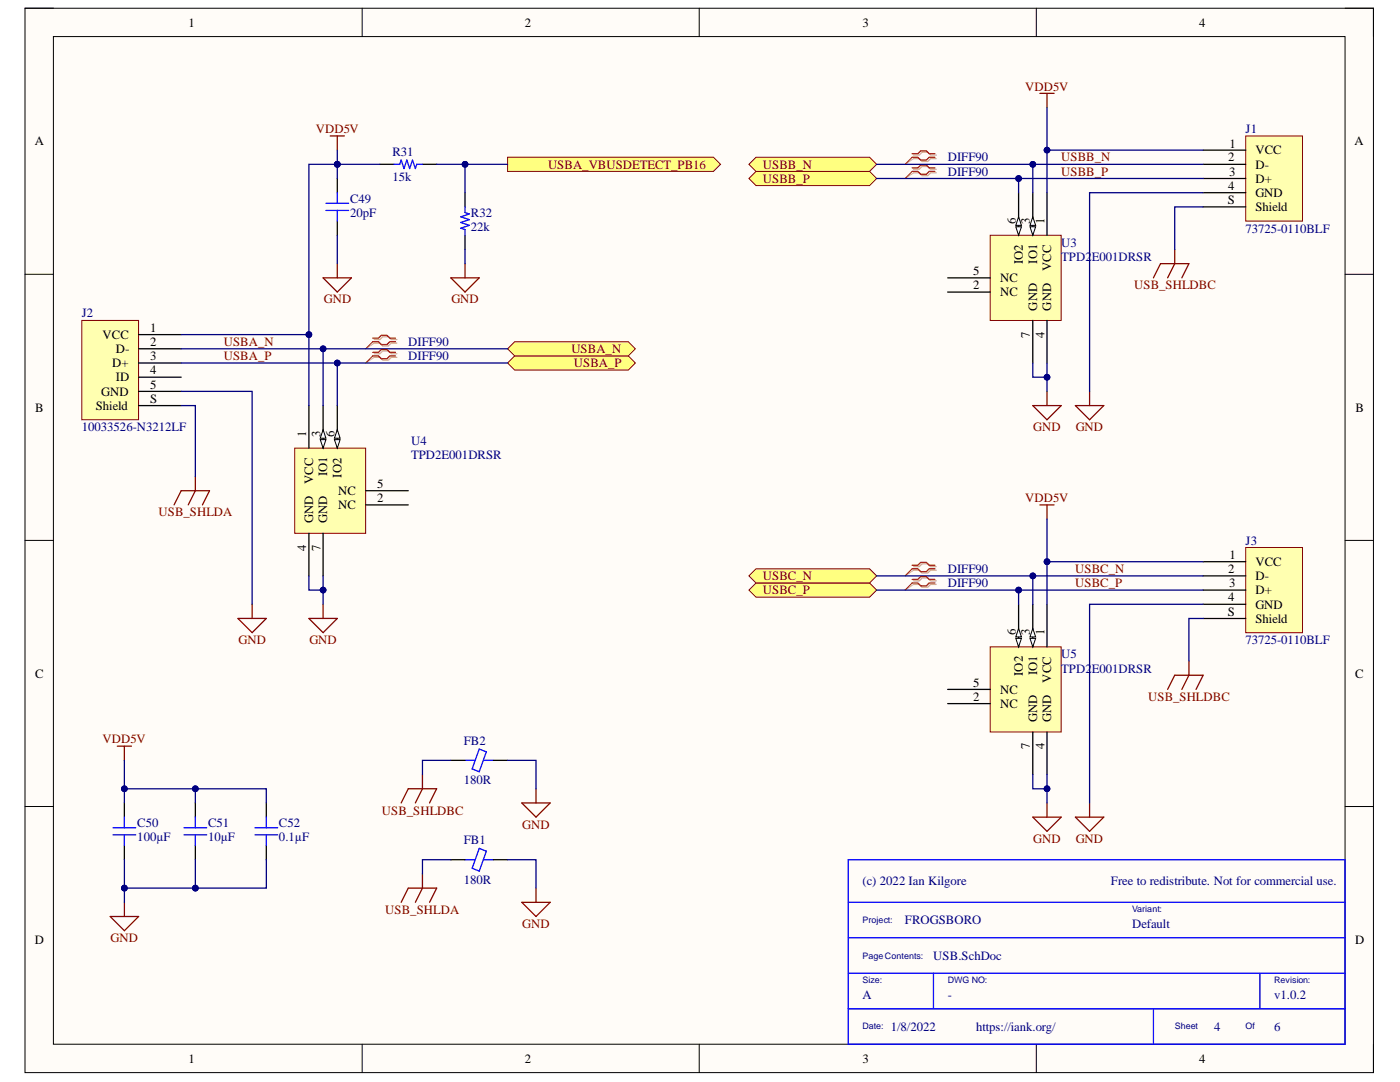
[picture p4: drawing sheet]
<svg xmlns="http://www.w3.org/2000/svg" width="279mm" height="216mm" viewBox="0 0 279 216" stroke-linecap="round" stroke-linejoin="round" font-family="sans-serif">
<defs><g id="words">
<g font-size="2.5">
<text x="37.6" y="5.3">1</text>
<text x="104.7" y="5.3">2</text>
<text x="172.1" y="5.3">3</text>
<text x="239.3" y="5.3">4</text>
<text x="6.9" y="29">A</text>
<text x="245.4" y="29.4">1</text>
<text x="270.3" y="29">A</text>
<text x="245.1" y="32.2">2</text>
<text x="245.3" y="35.1">3</text>
<text x="250.5" y="30.8">VCC</text>
<text x="250.5" y="33.7">D-</text>
<text x="245" y="40.8">S</text>
<text x="245.1" y="37.9">4</text>
<text x="250.5" y="36.5">D+</text>
<text x="250.5" y="39.3">GND</text>
<text x="202.8" y="44.7" transform="rotate(-90 202.8 44.7)">6</text>
<text x="205.5" y="44.7" transform="rotate(-90 205.5 44.7)">3</text>
<text x="208.4" y="44.7" transform="rotate(-90 208.4 44.7)">1</text>
<text x="250.5" y="42.1">Shield</text>
<text x="204.1" y="52.8" transform="rotate(-90 204.1 52.8)">IO2</text>
<text x="207" y="52.6" transform="rotate(-90 207 52.6)">IO1</text>
<text x="194.2" y="57.7">2</text>
<text x="194.2" y="54.9">5</text>
<text x="199.6" y="59.1">NC</text>
<text x="199.6" y="56.3">NC</text>
<text x="209.8" y="54.1" transform="rotate(-90 209.8 54.1)">VCC</text>
<text x="207" y="62" transform="rotate(-90 207 62)">GND</text>
<text x="209.8" y="62" transform="rotate(-90 209.8 62)">GND</text>
<text x="20.5" y="67.7">VCC</text>
<text x="23.1" y="70.4">D-</text>
<text x="29.9" y="66.2">1</text>
<text x="29.9" y="69">2</text>
<text x="29.9" y="71.9">3</text>
<text x="205.5" y="67.4" transform="rotate(-90 205.5 67.4)">7</text>
<text x="208.4" y="67.4" transform="rotate(-90 208.4 67.4)">4</text>
<text x="22.4" y="73.3">D+</text>
<text x="23.1" y="76.1">ID</text>
<text x="29.9" y="74.7">4</text>
<text x="29.9" y="77.5">5</text>
<text x="7" y="82.1">B</text>
<text x="19.1" y="81.8">Shield</text>
<text x="20.2" y="79">GND</text>
<text x="29.9" y="80.3">S</text>
<text x="270.5" y="82.1">B</text>
<text x="61.1" y="87.2" transform="rotate(-90 61.1 87.2)">1</text>
<text x="63.9" y="87.2" transform="rotate(-90 63.9 87.2)">3</text>
<text x="66.7" y="87.2" transform="rotate(-90 66.7 87.2)">6</text>
<text x="65.3" y="95.1" transform="rotate(-90 65.3 95.1)">IO1</text>
<text x="68.2" y="95.3" transform="rotate(-90 68.2 95.3)">IO2</text>
<text x="62.5" y="96.6" transform="rotate(-90 62.5 96.6)">VCC</text>
<text x="67.5" y="101.6">NC</text>
<text x="67.5" y="98.8">NC</text>
<text x="75.3" y="100.2">2</text>
<text x="75.3" y="97.3">5</text>
<text x="62.5" y="104.4" transform="rotate(-90 62.5 104.4)">GND</text>
<text x="65.3" y="104.4" transform="rotate(-90 65.3 104.4)">GND</text>
<text x="61.1" y="109.8" transform="rotate(-90 61.1 109.8)">4</text>
<text x="63.9" y="109.8" transform="rotate(-90 63.9 109.8)">7</text>
<text x="245.4" y="111.5">1</text>
<text x="250.5" y="112.9">VCC</text>
<text x="245.1" y="114.3">2</text>
<text x="245.1" y="120">4</text>
<text x="245.3" y="117.2">3</text>
<text x="250.5" y="115.8">D-</text>
<text x="250.5" y="118.6">D+</text>
<text x="245" y="122.9">S</text>
<text x="250.5" y="124.2">Shield</text>
<text x="250.5" y="121.4">GND</text>
<text x="202.8" y="126.8" transform="rotate(-90 202.8 126.8)">6</text>
<text x="205.5" y="126.8" transform="rotate(-90 205.5 126.8)">3</text>
<text x="208.4" y="126.8" transform="rotate(-90 208.4 126.8)">1</text>
<text x="7" y="135.2">C</text>
<text x="194.2" y="137">5</text>
<text x="204.1" y="134.9" transform="rotate(-90 204.1 134.9)">IO2</text>
<text x="207" y="134.7" transform="rotate(-90 207 134.7)">IO1</text>
<text x="209.8" y="136.2" transform="rotate(-90 209.8 136.2)">VCC</text>
<text x="270.4" y="135.2">C</text>
<text x="194.2" y="139.9">2</text>
<text x="199.6" y="141.2">NC</text>
<text x="199.6" y="138.4">NC</text>
<text x="205.5" y="149.5" transform="rotate(-90 205.5 149.5)">7</text>
<text x="207" y="144.1" transform="rotate(-90 207 144.1)">GND</text>
<text x="208.4" y="149.5" transform="rotate(-90 208.4 149.5)">4</text>
<text x="209.8" y="144.1" transform="rotate(-90 209.8 144.1)">GND</text>
<text x="6.9" y="188.3">D</text>
<text x="270.4" y="188.3">D</text>
<text x="37.6" y="212.1">1</text>
<text x="104.7" y="212.1">2</text>
<text x="172.1" y="212.1">3</text>
<text x="239.3" y="212.1">4</text>
</g>
<g font-size="2.5" fill="#800000">
<text x="204.6" y="18.1">VDD5V</text>
<text x="63" y="26.6">VDD5V</text>
<text x="109.4" y="33.7">USBA_VBUSDETECT_PB16</text>
<text x="152.3" y="33.7">USBB_N</text>
<text x="211.8" y="32.2">USBB_N</text>
<text x="211.8" y="35.1">USBB_P</text>
<text x="152.3" y="36.5">USBB_P</text>
<text x="226.4" y="57.7">USB_SHLDBC</text>
<text x="64.6" y="60.6">GND</text>
<text x="90.1" y="60.6">GND</text>
<text x="44.7" y="69">USBA_N</text>
<text x="44.7" y="71.9">USBA_P</text>
<text x="114" y="70.4">USBA_N</text>
<text x="114.5" y="73.3">USBA_P</text>
<text x="206.2" y="86">GND</text>
<text x="214.7" y="86">GND</text>
<text x="204.6" y="100.2">VDD5V</text>
<text x="31.6" y="103">USB_SHLDA</text>
<text x="152.3" y="118.6">USBC_P</text>
<text x="152.3" y="115.8">USBC_N</text>
<text x="214.6" y="114.3">USBC_N</text>
<text x="214.6" y="117.2">USBC_P</text>
<text x="47.6" y="128.5">GND</text>
<text x="61.7" y="128.5">GND</text>
<text x="229.1" y="139.9">USB_SHLDBC</text>
<text x="20.5" y="148.3">VDD5V</text>
<text x="76.2" y="162.5">USB_SHLDBC</text>
<text x="104.2" y="165.3">GND</text>
<text x="206.2" y="168.2">GND</text>
<text x="214.7" y="168.2">GND</text>
<text x="76.9" y="182.3">USB_SHLDA</text>
<text x="104.2" y="185.1">GND</text>
<text x="22.1" y="188">GND</text>
</g>
<g font-size="2.5" fill="#000080">
<text x="248.6" y="26.6">J1</text>
<text x="78.3" y="31.1">R31</text>
<text x="189.1" y="32.2">DIFF90</text>
<text x="189.1" y="35.1">DIFF90</text>
<text x="69.9" y="40.4">C49</text>
<text x="78.3" y="36.2">15k</text>
<text x="69.9" y="43.3">20pF</text>
<text x="94" y="46.1">22k</text>
<text x="94" y="43.3">R32</text>
<text x="248.6" y="46.4">73725-0110BLF</text>
<text x="211.8" y="49.2">U3</text>
<text x="211.8" y="52">TPD2E001DRSR</text>
<text x="16.3" y="63.3">J2</text>
<text x="81.5" y="69">DIFF90</text>
<text x="81.5" y="71.9">DIFF90</text>
<text x="16.3" y="86">10033526-N3212LF</text>
<text x="82" y="88.9">U4</text>
<text x="82" y="91.7">TPD2E001DRSR</text>
<text x="248.6" y="108.7">J3</text>
<text x="189.1" y="114.3">DIFF90</text>
<text x="189.1" y="117.2">DIFF90</text>
<text x="211.8" y="131.3">U5</text>
<text x="248.6" y="128.5">73725-0110BLF</text>
<text x="211.8" y="134.2">TPD2E001DRSR</text>
<text x="92.5" y="148.6">FB2</text>
<text x="92.5" y="156.5">180R</text>
<text x="27.4" y="167.9">100µF</text>
<text x="27.4" y="165.1">C50</text>
<text x="41.5" y="167.9">10µF</text>
<text x="41.5" y="165.1">C51</text>
<text x="55.7" y="167.9">0.1µF</text>
<text x="55.7" y="165.1">C52</text>
<text x="92.5" y="168.4">FB1</text>
<text x="92.5" y="176.4">180R</text>
<text x="172.1" y="176.7">(c) 2022 Ian Kilgore</text>
<text x="221.7" y="176.7">Free to redistribute. Not for commercial use.</text>
<text x="180.6" y="184.4">FROGSBORO</text>
<text x="225.9" y="185.1">Default</text>
<text x="186.3" y="191.5">USB.SchDoc</text>
<text x="172.1" y="199.3">A</text>
<text x="189.1" y="199.3">-</text>
<text x="254.3" y="199.3">v1.0.2</text>
<text x="177.8" y="205.7">1/8/2022</text>
<text x="194.8" y="205.7">https://iank.org/</text>
<text x="242.3" y="205.7">4</text>
<text x="254.3" y="205.7">6</text>
</g>
<g font-size="1.8" fill="#000080">
<text x="172.1" y="184.2">Project:</text>
<text x="225.9" y="181.9">Variant:</text>
<text x="172.1" y="191.3">PageContents:</text>
<text x="172.1" y="196.1">Size:</text>
<text x="189.1" y="196.1">DWG NO:</text>
<text x="254.3" y="196.1">Revision:</text>
<text x="172.1" y="205.4">Date:</text>
<text x="234.5" y="205.4">Sheet</text>
<text x="248.6" y="205.4">Of</text>
</g>
</g></defs>
<path d="M5 1.6h269.1v212.4h-269.1z" fill-rule="evenodd" fill="#fffcf8"/>
<path d="M5 1.6h269.1v212.4h-269.1z" fill="none" stroke="#000" stroke-width=".2"/>
<path d="M10.7 7.3h257.7v201.1h-257.7z" fill-rule="evenodd" fill="#fffcf8"/>
<g fill="none" stroke="#000" stroke-width=".2">
<path d="M5 1.6h5.7M10.7 7.3h257.7v201.1h-257.7zM72.3 1.6v5.7M139.5 1.6v5.7M206.8 1.6v5.7M268.4 1.6h5.7v5.7M5 54.7h5.7M268.4 54.7h5.7M5 107.8h5.7M268.4 107.8h5.7M5 160.9h5.7M268.4 160.9h5.7"/>
<path d="M72.3 208.4v5.6M139.5 208.4v5.6M206.8 208.4v5.6M274.1 208.4v5.6"/>
</g>
<path d="M248.6 27.1h11.3v17h-11.3z" fill-rule="evenodd" fill="#ffffb0"/>
<path d="M248.6 27.1h11.3v17h-11.3z" fill="none" stroke="#800000" stroke-width=".2"/>
<path d="M240.1 30h8.5M240.1 32.8h8.5M240.1 35.6h8.5M240.1 38.4h8.5M240.1 41.3h8.5" fill="none" stroke="#000" stroke-width=".25"/>
<path d="M58.8 89.4h14.2v17h-14.2z" fill-rule="evenodd" fill="#ffffb0"/>
<path d="M58.8 89.4h14.2v17h-14.2z" fill="none" stroke="#800000" stroke-width=".2"/>
<path d="M61.6 80.9v8.5M64.5 80.9v8.5M73 100.7h8.5" fill="none" stroke="#000" stroke-width=".25"/>
<path d="M63.9 87.7h1.1l-.5 1.7z" fill="#f8fcff"/>
<path d="M63.9 87.7h1.1l-.5 1.7z" fill="none" stroke="#000" stroke-width=".2"/>
<path d="M64.5 85.7l.5 1.7h-1.1z" fill="#f8fcff"/>
<path d="M64.5 85.7l.5 1.7h-1.1z" fill="none" stroke="#000" stroke-width=".2"/>
<path d="M67.3 80.9v8.5M73 97.9h8.5M61.6 106.4v8.5" fill="none" stroke="#000" stroke-width=".25"/>
<path d="M66.7 87.7h1.2l-.6 1.7z" fill="#f8fcff"/>
<path d="M66.7 87.7h1.2l-.6 1.7z" fill="none" stroke="#000" stroke-width=".2"/>
<path d="M67.3 85.7l.6 1.7h-1.2z" fill="#f8fcff"/>
<path d="M67.3 85.7l.6 1.7h-1.2z" fill="none" stroke="#000" stroke-width=".2"/>
<path d="M64.5 106.4v8.5" fill="none" stroke="#000" stroke-width=".25"/>
<path d="M197.6 46.9h14.2v17h-14.2z" fill-rule="evenodd" fill="#ffffb0"/>
<path d="M197.6 46.9h14.2v17h-14.2z" fill="none" stroke="#800000" stroke-width=".2"/>
<path d="M206.1 38.4v8.5M208.9 38.4v8.5M189.1 58.3h8.5" fill="none" stroke="#000" stroke-width=".25"/>
<path d="M205.6 45.2h1.1l-.6 1.7z" fill="#f8fcff"/>
<path d="M205.6 45.2h1.1l-.6 1.7z" fill="none" stroke="#000" stroke-width=".2"/>
<path d="M206.1 43.3l.6 1.7h-1.1z" fill="#f8fcff"/>
<path d="M206.1 43.3l.6 1.7h-1.1z" fill="none" stroke="#000" stroke-width=".2"/>
<path d="M203.3 38.4v8.5M189.1 55.4h8.5M208.9 63.9v8.5" fill="none" stroke="#000" stroke-width=".25"/>
<path d="M202.7 45.2h1.2l-.6 1.7z" fill="#f8fcff"/>
<path d="M202.7 45.2h1.2l-.6 1.7z" fill="none" stroke="#000" stroke-width=".2"/>
<path d="M203.3 43.3l.6 1.7h-1.2z" fill="#f8fcff"/>
<path d="M203.3 43.3l.6 1.7h-1.2z" fill="none" stroke="#000" stroke-width=".2"/>
<path d="M67.3 35.6v2.8M67.3 44.1v2.8M206.1 63.9v8.5" fill="none" stroke="#000" stroke-width=".25"/>
<path d="M65.9 27.1h2.8M67.3 27.1v2.9M64.5 55.4h5.6l-2.8 2.9zM67.3 52.6v2.8M90 55.4h5.6l-2.8 2.9zM92.8 52.6v2.8" fill="none" stroke="#800000" stroke-width=".25"/>
<path d="M67.3 38.4v2.2M65 40.6h4.6M65 42h4.6M67.3 42v2.1" fill="none" stroke="#00f" stroke-width=".25"/>
<path d="M101.3 31.4h41.1l1.4 1.4-1.4 1.4h-41.1z" fill-rule="evenodd" fill="#ffff80"/>
<path d="M101.3 31.4h41.1l1.4 1.4-1.4 1.4h-41.1z" fill="none" stroke="#800000" stroke-width=".2"/>
<path d="M47.5 123.4h5.6l-2.8 2.8zM50.3 120.6v2.8M61.6 123.4h5.7l-2.8 2.8zM64.5 120.6v2.8" fill="none" stroke="#800000" stroke-width=".25"/>
<path d="M101.3 72.4l1.4-1.4h22.7l1.4 1.4-1.4 1.4h-22.7z" fill-rule="evenodd" fill="#ffff80"/>
<path d="M101.3 72.4l1.4-1.4h22.7l1.4 1.4-1.4 1.4h-22.7z" fill="none" stroke="#800000" stroke-width=".2"/>
<path d="M101.3 69.6l1.4-1.4h22.7l1.4 1.4-1.4 1.4h-22.7z" fill-rule="evenodd" fill="#ffff80"/>
<path d="M101.3 69.6l1.4-1.4h22.7l1.4 1.4-1.4 1.4h-22.7z" fill="none" stroke="#800000" stroke-width=".2"/>
<path d="M207.5 18.6h2.9M208.9 18.6v2.9M208.9 78.1v2.8M217.4 78.1v2.8M206.1 80.9h5.7l-2.9 2.9zM214.6 80.9h5.7l-2.9 2.9z" fill="none" stroke="#800000" stroke-width=".25"/>
<path d="M149.5 35.6l1.4-1.4h22.6l1.5 1.4-1.5 1.4h-22.6z" fill-rule="evenodd" fill="#ffff80"/>
<path d="M149.5 35.6l1.4-1.4h22.6l1.5 1.4-1.5 1.4h-22.6z" fill="none" stroke="#800000" stroke-width=".2"/>
<path d="M149.5 32.8l1.4-1.4h22.6l1.5 1.4-1.5 1.4h-22.6z" fill-rule="evenodd" fill="#ffff80"/>
<path d="M149.5 32.8l1.4-1.4h22.6l1.5 1.4-1.5 1.4h-22.6z" fill="none" stroke="#800000" stroke-width=".2"/>
<path d="M248.6 109.2h11.3v17h-11.3z" fill-rule="evenodd" fill="#ffffb0"/>
<path d="M248.6 109.2h11.3v17h-11.3z" fill="none" stroke="#800000" stroke-width=".2"/>
<path d="M240.1 112.1h8.5M240.1 114.9h8.5M240.1 117.7h8.5M240.1 123.4h8.5M240.1 120.6h8.5" fill="none" stroke="#000" stroke-width=".25"/>
<path d="M197.6 129.1h14.2v17h-14.2z" fill-rule="evenodd" fill="#ffffb0"/>
<path d="M197.6 129.1h14.2v17h-14.2z" fill="none" stroke="#800000" stroke-width=".2"/>
<path d="M206.1 120.6v8.5M208.9 120.6v8.5M189.1 140.4h8.5" fill="none" stroke="#000" stroke-width=".25"/>
<path d="M205.6 127.4h1.1l-.6 1.7z" fill="#f8fcff"/>
<path d="M205.6 127.4h1.1l-.6 1.7z" fill="none" stroke="#000" stroke-width=".2"/>
<path d="M206.1 125.4l.6 1.7h-1.1z" fill="#f8fcff"/>
<path d="M206.1 125.4l.6 1.7h-1.1z" fill="none" stroke="#000" stroke-width=".2"/>
<path d="M189.1 137.6h8.5M203.3 120.6v8.5M208.9 146.1v8.5" fill="none" stroke="#000" stroke-width=".25"/>
<path d="M202.7 127.4h1.2l-.6 1.7z" fill="#f8fcff"/>
<path d="M202.7 127.4h1.2l-.6 1.7z" fill="none" stroke="#000" stroke-width=".2"/>
<path d="M203.3 125.4l.6 1.7h-1.2z" fill="#f8fcff"/>
<path d="M203.3 125.4l.6 1.7h-1.2z" fill="none" stroke="#000" stroke-width=".2"/>
<path d="M206.1 146.1v8.5" fill="none" stroke="#000" stroke-width=".25"/>
<path d="M207.5 100.7h2.9M208.9 100.7v2.9M206.1 163h5.7l-2.9 2.9zM208.9 160.2v2.8M214.6 163h5.7l-2.9 2.9zM217.4 160.2v2.8" fill="none" stroke="#800000" stroke-width=".25"/>
<path d="M149.5 117.7l1.4-1.4h22.6l1.5 1.4-1.5 1.5h-22.6z" fill-rule="evenodd" fill="#ffff80"/>
<path d="M149.5 117.7l1.4-1.4h22.6l1.5 1.4-1.5 1.5h-22.6z" fill="none" stroke="#800000" stroke-width=".2"/>
<path d="M149.5 114.9l1.4-1.4h22.6l1.5 1.4-1.5 1.4h-22.6z" fill-rule="evenodd" fill="#ffff80"/>
<path d="M149.5 114.9l1.4-1.4h22.6l1.5 1.4-1.5 1.4h-22.6z" fill="none" stroke="#800000" stroke-width=".2"/>
<g fill="none" stroke="#00f" stroke-width=".25">
<path d="M78.6 32.8h1.2l.3-.9 .5 1.7 .6-1.7 .6 1.7 .5-1.7 .6 1.7 .3-.8h1.1M92.8 41.3v1.1l.9 .3-1.7 .6 1.7 .5-1.7 .6 1.7 .6-1.7 .5 .8 .3v1.1M22.6 165.2h4.5M22.6 166.6h4.5M24.8 163v2.2M24.8 166.6v2.1M36.7 165.2h4.6M36.7 166.6h4.6M39 163v2.2M39 166.6v2.1M50.9 165.2h4.5M50.9 166.6h4.5"/>
<path d="M53.1 163v2.2M53.1 166.6v2.1M92.8 171.5h2M95.6 169.3l1.5 .5-1.5 4-1.4-.6zM96.5 171.5h2"/>
</g>
<path d="M75.8 32.8h2.8M84.3 32.8h2.8M92.8 38.4v2.9M92.8 46.9v2.9M24.8 160.2v2.8M24.8 168.7v2.8M39 160.2v2.8M39 168.7v2.8M53.1 160.2v2.8M53.1 168.7v2.8M90 171.5h2.8M98.5 171.5h2.8" fill="none" stroke="#000" stroke-width=".25"/>
<path d="M230.2 55.4l1.4-2.8h5.7l-1.4 2.8M234.4 49.8v2.8l-1.4 2.8M39 95.1v2.8l-1.4 2.8M34.7 100.7l1.5-2.8h5.6l-1.4 2.8M233 137.6l1.4-2.9h5.7l-1.4 2.9M237.3 131.9v2.8l-1.4 2.9M23.4 148.9h2.8M24.8 148.9v2.8M107 177.2v2.8M22 182.9h5.7l-2.9 2.8zM24.8 180v2.9M104.1 180h5.7l-2.8 2.9z" fill="none" stroke="#800000" stroke-width=".25"/>
<path d="M182.3 30.9h1.2l.5-.5h1.2l.5 .5h1.2M182.3 31.7h1.2l.5 .5h1.2l.5-.5h1.2M182.3 33.8h1.2l.5-.6h1.2l.5 .6h1.2M182.3 34.5h1.2l.5 .6h1.2l.5-.6h1.2M74.7 67.8h1.1l.6-.6h1.1l.6 .6h1.1M74.7 68.5h1.1l.6 .5h1.1l.6-.5h1.1M74.7 70.6h1.1l.6-.6h1.1l.6 .6h1.1M74.7 71.3h1.1l.6 .6h1.1l.6-.6h1.1M182.3 113.1h1.2l.5-.6h1.2l.5 .6h1.2M182.3 113.8h1.2l.5 .5h1.2l.5-.5h1.2M182.3 115.9h1.2l.5-.6h1.2l.5 .6h1.2M182.3 116.6h1.2l.5 .6h1.2l.5-.6h1.2" fill="none" stroke="#d0a19e" stroke-width=".25"/>
<path d="M182.3 31.7l-1.7 1.1M182.3 34.5l-1.7 1.1M74.7 68.5l-1.7 1.1M74.7 71.3l-1.7 1.1M182.3 113.8l-1.7 1.1M182.3 116.6l-1.7 1.1" fill="none" stroke="#d0a19e" stroke-width=".2"/>
<path d="M182 30.7h1.2l.5-.6h1.2l.5 .6h1.2M182 31.4h1.2l.5 .5h1.2l.5-.5h1.2M182 33.5h1.2l.5-.6h1.2l.5 .6h1.2M182 34.2h1.2l.5 .6h1.2l.5-.6h1.2M74.4 67.5h1.1l.6-.6h1.1l.6 .6h1.1M74.4 68.2h1.1l.6 .6h1.1l.6-.6h1.1M74.4 70.3h1.1l.6-.6h1.1l.6 .6h1.1M74.4 71h1.1l.6 .6h1.1l.6-.6h1.1M182 112.8h1.2l.5-.6h1.2l.5 .6h1.2M182 113.5h1.2l.5 .6h1.2l.5-.6h1.2M182 115.6h1.2l.5-.6h1.2l.5 .6h1.2M182 116.3h1.2l.5 .6h1.2l.5-.6h1.2" fill="none" stroke="#f00" stroke-width=".25"/>
<path d="M182 31.4l-1.4 1.4M182 34.2l-1.4 1.4M74.4 68.2l-1.4 1.4M74.4 71l-1.4 1.4M182 113.5l-1.4 1.4M182 116.3l-1.4 1.4" fill="none" stroke="#f00" stroke-width=".2"/>
<path d="M16.3 63.9h11.4v19.9h-11.4z" fill-rule="evenodd" fill="#ffffb0"/>
<path d="M16.3 63.9h11.4v19.9h-11.4z" fill="none" stroke="#800000" stroke-width=".2"/>
<path d="M27.7 66.8h8.5M27.7 69.6h8.5M27.7 72.4h8.5M27.7 75.3h8.5M27.7 78.1h8.5M27.7 80.9h8.5M90 151.7h2.8M98.5 151.7h2.8" fill="none" stroke="#000" stroke-width=".25"/>
<path d="M92.8 151.7h2M95.6 149.5l1.5 .5-1.5 4-1.4-.6zM96.5 151.7h2" fill="none" stroke="#00f" stroke-width=".25"/>
<path d="M84.3 154.6v2.8l-1.4 2.8M107 157.4v2.8M80.1 160.2l1.4-2.8h5.6l-1.4 2.8M84.3 174.4v2.8l-1.4 2.8M104.1 160.2h5.7l-2.8 2.8zM80.1 180l1.4-2.8h5.6l-1.4 2.8" fill="none" stroke="#800000" stroke-width=".25"/>
<path d="M87.1 32.8h5.7v5.6M67.3 46.9v5.7" fill="none" stroke="#000080" stroke-width=".25"/>
<circle cx="92.8" cy="32.8" r=".57" fill="#000080"/>
<circle cx="92.8" cy="32.8" r=".57" fill="none" stroke="#000080" stroke-width=".2"/>
<path d="M92.8 32.8h8.5M92.8 49.8v2.8" fill="none" stroke="#000080" stroke-width=".25"/>
<circle cx="92.8" cy="32.8" r=".57" fill="#000080"/>
<circle cx="92.8" cy="32.8" r=".57" fill="none" stroke="#000080" stroke-width=".2"/>
<path d="M61.6 114.9v2.8h2.9v2.9" fill="none" stroke="#000080" stroke-width=".25"/>
<circle cx="64.5" cy="117.7" r=".57" fill="#000080"/>
<circle cx="64.5" cy="117.7" r=".57" fill="none" stroke="#000080" stroke-width=".2"/>
<path d="M64.5 114.9v2.8" fill="none" stroke="#000080" stroke-width=".25"/>
<circle cx="64.5" cy="117.7" r=".57" fill="#000080"/>
<circle cx="64.5" cy="117.7" r=".57" fill="none" stroke="#000080" stroke-width=".2"/>
<path d="M61.6 66.8v14.1" fill="none" stroke="#000080" stroke-width=".25"/>
<circle cx="61.6" cy="66.8" r=".57" fill="#000080"/>
<circle cx="61.6" cy="66.8" r=".57" fill="none" stroke="#000080" stroke-width=".2"/>
<path d="M36.2 69.6h65.1" fill="none" stroke="#000080" stroke-width=".25"/>
<circle cx="64.5" cy="69.6" r=".57" fill="#000080"/>
<circle cx="64.5" cy="69.6" r=".57" fill="none" stroke="#000080" stroke-width=".2"/>
<path d="M36.2 72.4h65.1" fill="none" stroke="#000080" stroke-width=".25"/>
<circle cx="67.3" cy="72.4" r=".57" fill="#000080"/>
<circle cx="67.3" cy="72.4" r=".57" fill="none" stroke="#000080" stroke-width=".2"/>
<path d="M64.5 69.6v11.3" fill="none" stroke="#000080" stroke-width=".25"/>
<circle cx="64.5" cy="69.6" r=".57" fill="#000080"/>
<circle cx="64.5" cy="69.6" r=".57" fill="none" stroke="#000080" stroke-width=".2"/>
<path d="M67.3 72.4v8.5" fill="none" stroke="#000080" stroke-width=".25"/>
<circle cx="67.3" cy="72.4" r=".57" fill="#000080"/>
<circle cx="67.3" cy="72.4" r=".57" fill="none" stroke="#000080" stroke-width=".2"/>
<path d="M67.3 32.8v2.8M36.2 78.1h14.1v42.5" fill="none" stroke="#000080" stroke-width=".25"/>
<circle cx="67.3" cy="32.8" r=".57" fill="#000080"/>
<circle cx="67.3" cy="32.8" r=".57" fill="none" stroke="#000080" stroke-width=".2"/>
<path d="M67.3 30v2.8" fill="none" stroke="#000080" stroke-width=".25"/>
<circle cx="67.3" cy="32.8" r=".57" fill="#000080"/>
<circle cx="67.3" cy="32.8" r=".57" fill="none" stroke="#000080" stroke-width=".2"/>
<path d="M75.8 32.8h-14.2v34h-25.4" fill="none" stroke="#000080" stroke-width=".25"/>
<circle cx="61.6" cy="66.8" r=".57" fill="#000080"/>
<circle cx="61.6" cy="66.8" r=".57" fill="none" stroke="#000080" stroke-width=".2"/>
<circle cx="67.3" cy="32.8" r=".57" fill="#000080"/>
<circle cx="67.3" cy="32.8" r=".57" fill="none" stroke="#000080" stroke-width=".2"/>
<path d="M208.9 30v8.4" fill="none" stroke="#000080" stroke-width=".25"/>
<circle cx="209" cy="30" r=".56" fill="#000080"/>
<circle cx="209" cy="30" r=".56" fill="none" stroke="#000080" stroke-width=".2"/>
<path d="M206.1 32.8v5.6" fill="none" stroke="#000080" stroke-width=".25"/>
<circle cx="206.1" cy="32.8" r=".56" fill="#000080"/>
<circle cx="206.1" cy="32.8" r=".56" fill="none" stroke="#000080" stroke-width=".2"/>
<path d="M203.3 35.6v2.8" fill="none" stroke="#000080" stroke-width=".25"/>
<circle cx="203.3" cy="35.6" r=".56" fill="#000080"/>
<circle cx="203.3" cy="35.6" r=".56" fill="none" stroke="#000080" stroke-width=".2"/>
<path d="M206.1 72.4v2.9h2.8" fill="none" stroke="#000080" stroke-width=".25"/>
<circle cx="209" cy="75.3" r=".56" fill="#000080"/>
<circle cx="209" cy="75.3" r=".56" fill="none" stroke="#000080" stroke-width=".2"/>
<path d="M208.9 103.6v8.5h31.2" fill="none" stroke="#000080" stroke-width=".25"/>
<circle cx="209" cy="112.1" r=".57" fill="#000080"/>
<circle cx="209" cy="112.1" r=".57" fill="none" stroke="#000080" stroke-width=".2"/>
<path d="M208.9 112.1v8.5" fill="none" stroke="#000080" stroke-width=".25"/>
<circle cx="209" cy="112.1" r=".57" fill="#000080"/>
<circle cx="209" cy="112.1" r=".57" fill="none" stroke="#000080" stroke-width=".2"/>
<path d="M175 114.9h65.1" fill="none" stroke="#000080" stroke-width=".25"/>
<circle cx="206.1" cy="114.9" r=".57" fill="#000080"/>
<circle cx="206.1" cy="114.9" r=".57" fill="none" stroke="#000080" stroke-width=".2"/>
<path d="M206.1 114.9v5.7" fill="none" stroke="#000080" stroke-width=".25"/>
<circle cx="206.1" cy="114.9" r=".57" fill="#000080"/>
<circle cx="206.1" cy="114.9" r=".57" fill="none" stroke="#000080" stroke-width=".2"/>
<path d="M203.3 117.7v2.9" fill="none" stroke="#000080" stroke-width=".25"/>
<circle cx="203.3" cy="117.7" r=".56" fill="#000080"/>
<circle cx="203.3" cy="117.7" r=".56" fill="none" stroke="#000080" stroke-width=".2"/>
<path d="M240.1 120.6h-22.7v39.6M208.9 154.6v5.6" fill="none" stroke="#000080" stroke-width=".25"/>
<circle cx="209" cy="157.4" r=".56" fill="#000080"/>
<circle cx="209" cy="157.4" r=".56" fill="none" stroke="#000080" stroke-width=".2"/>
<path d="M206.1 154.6v2.8h2.8" fill="none" stroke="#000080" stroke-width=".25"/>
<circle cx="209" cy="157.4" r=".56" fill="#000080"/>
<circle cx="209" cy="157.4" r=".56" fill="none" stroke="#000080" stroke-width=".2"/>
<path d="M175 117.7h65.1" fill="none" stroke="#000080" stroke-width=".25"/>
<circle cx="203.3" cy="117.7" r=".56" fill="#000080"/>
<circle cx="203.3" cy="117.7" r=".56" fill="none" stroke="#000080" stroke-width=".2"/>
<path d="M208.9 72.4v5.7" fill="none" stroke="#000080" stroke-width=".25"/>
<circle cx="209" cy="75.3" r=".56" fill="#000080"/>
<circle cx="209" cy="75.3" r=".56" fill="none" stroke="#000080" stroke-width=".2"/>
<path d="M175 35.6h65.1" fill="none" stroke="#000080" stroke-width=".25"/>
<circle cx="203.3" cy="35.6" r=".56" fill="#000080"/>
<circle cx="203.3" cy="35.6" r=".56" fill="none" stroke="#000080" stroke-width=".2"/>
<path d="M175 32.8h65.1" fill="none" stroke="#000080" stroke-width=".25"/>
<circle cx="206.1" cy="32.8" r=".56" fill="#000080"/>
<circle cx="206.1" cy="32.8" r=".56" fill="none" stroke="#000080" stroke-width=".2"/>
<path d="M208.9 21.5v8.5h31.2" fill="none" stroke="#000080" stroke-width=".25"/>
<circle cx="209" cy="30" r=".56" fill="#000080"/>
<circle cx="209" cy="30" r=".56" fill="none" stroke="#000080" stroke-width=".2"/>
<path d="M240.1 38.4h-22.7v39.7M39 157.4v2.8" fill="none" stroke="#000080" stroke-width=".25"/>
<circle cx="39" cy="157.4" r=".57" fill="#000080"/>
<circle cx="39" cy="157.4" r=".57" fill="none" stroke="#000080" stroke-width=".2"/>
<path d="M39 171.5v5.7" fill="none" stroke="#000080" stroke-width=".25"/>
<circle cx="39" cy="177.2" r=".57" fill="#000080"/>
<circle cx="39" cy="177.2" r=".57" fill="none" stroke="#000080" stroke-width=".2"/>
<path d="M240.1 41.3h-5.7v8.5M36.2 80.9h2.8v14.2M240.1 123.4h-2.8v8.5M90 151.7h-5.7v2.9M101.3 151.7h5.7v5.7M53.2 171.5v5.7h-28.4M90 171.5h-5.7v2.9M101.3 171.5h5.7v5.7" fill="none" stroke="#000080" stroke-width=".25"/>
<circle cx="24.8" cy="177.2" r=".57" fill="#000080"/>
<circle cx="24.8" cy="177.2" r=".57" fill="none" stroke="#000080" stroke-width=".2"/>
<circle cx="39" cy="177.2" r=".57" fill="#000080"/>
<circle cx="39" cy="177.2" r=".57" fill="none" stroke="#000080" stroke-width=".2"/>
<path d="M24.8 157.4h28.3v2.8" fill="none" stroke="#000080" stroke-width=".25"/>
<circle cx="39" cy="157.4" r=".57" fill="#000080"/>
<circle cx="39" cy="157.4" r=".57" fill="none" stroke="#000080" stroke-width=".2"/>
<circle cx="24.8" cy="157.4" r=".57" fill="#000080"/>
<circle cx="24.8" cy="157.4" r=".57" fill="none" stroke="#000080" stroke-width=".2"/>
<path d="M24.8 171.5v8.5" fill="none" stroke="#000080" stroke-width=".25"/>
<circle cx="24.8" cy="177.2" r=".57" fill="#000080"/>
<circle cx="24.8" cy="177.2" r=".57" fill="none" stroke="#000080" stroke-width=".2"/>
<path d="M24.8 151.7v8.5" fill="none" stroke="#000080" stroke-width=".25"/>
<circle cx="24.8" cy="157.4" r=".57" fill="#000080"/>
<circle cx="24.8" cy="157.4" r=".57" fill="none" stroke="#000080" stroke-width=".2"/>
<path d="M169.3 171.5h99.1v36.9h-99.1zM169.3 194.2h99.1M169.3 187.1h99.1M169.3 180h99.1M186.3 194.2v7.1M251.4 194.2v7.1M169.3 201.3h99.1M230.2 201.3v7.1" fill="none" stroke="#00f" stroke-width=".25"/>
<use href="#words"/>
</svg>
